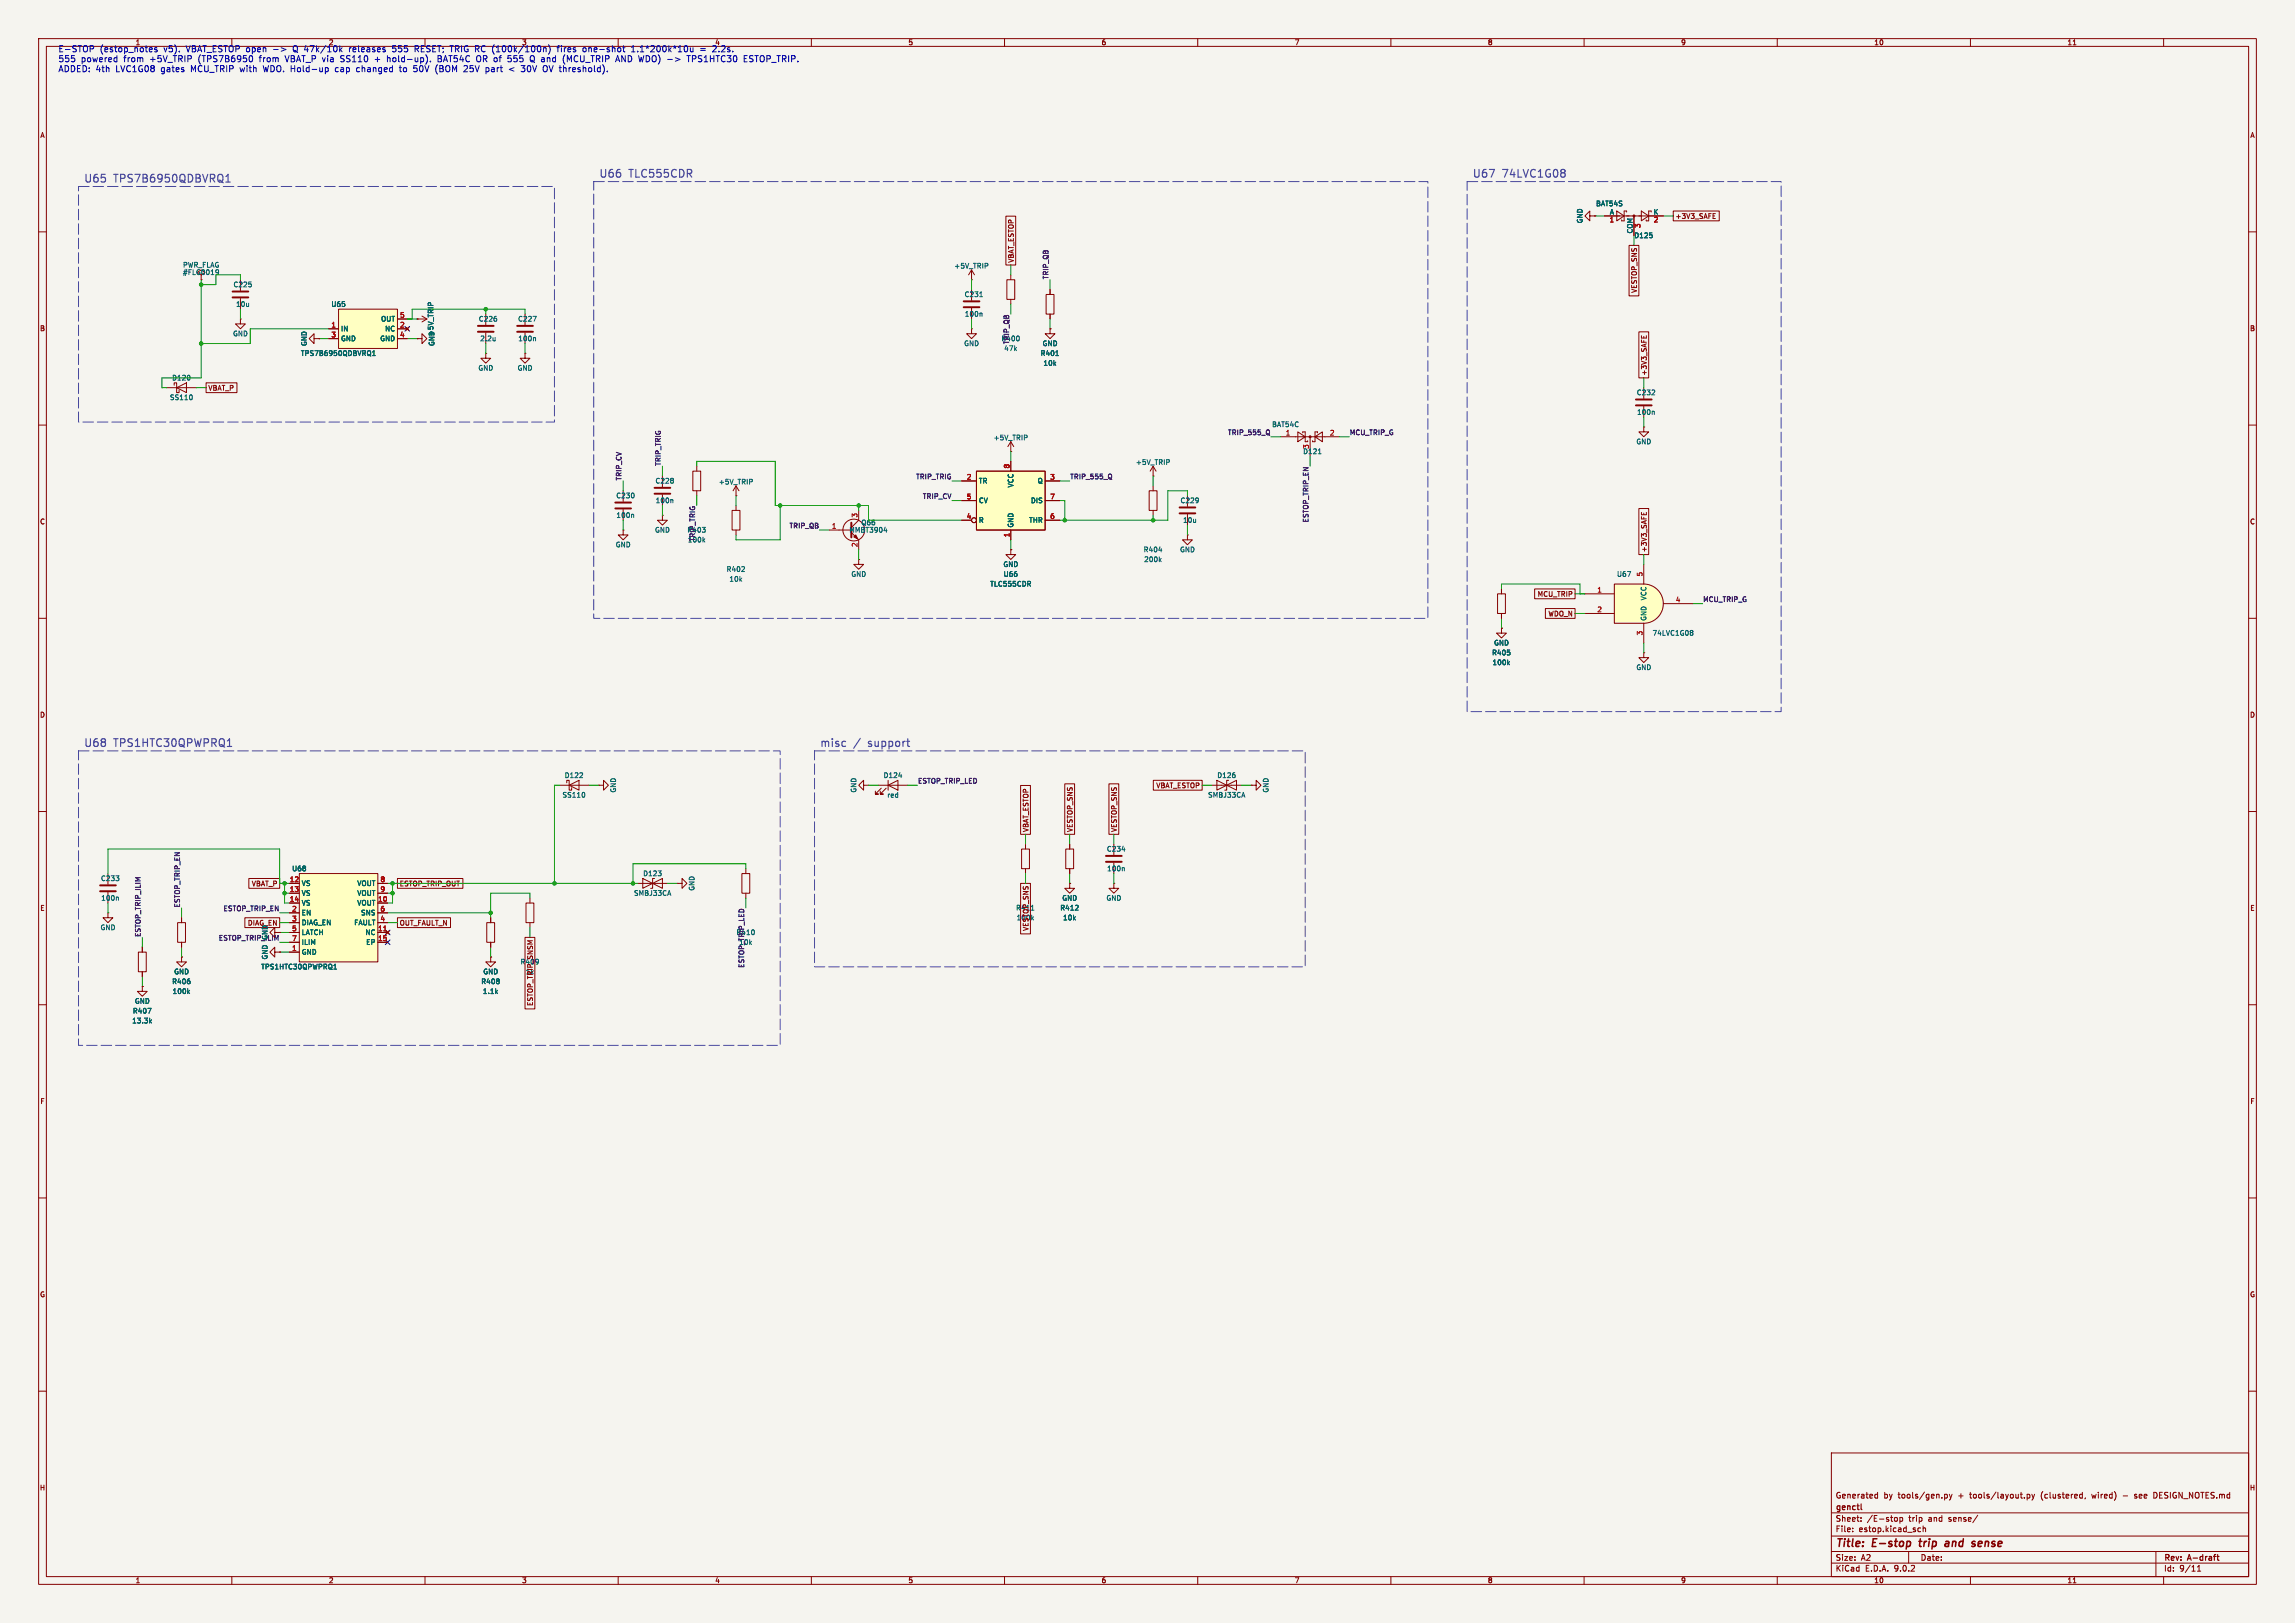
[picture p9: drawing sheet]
<svg xmlns="http://www.w3.org/2000/svg" width="594mm" height="420mm" viewBox="0 0 594 420" stroke-linecap="round" stroke-linejoin="round" font-family="sans-serif">
<defs><g id="words">
<g font-size="2.8" fill="#4848a0">
<text x="21.6" y="47.4">U65</text>
<text x="29.5" y="47.4">TPS7B6950QDBVRQ1</text>
<text x="154.9" y="46.1">U66</text>
<text x="162.9" y="46.1">TLC555CDR</text>
<text x="381" y="46.1">U67</text>
<text x="388.9" y="46.1">74LVC1G08</text>
<text x="21.6" y="193.4">U68</text>
<text x="29.5" y="193.4">TPS1HTC30QPWPRQ1</text>
<text x="212.1" y="193.4">misc</text>
<text x="221.1" y="193.4">/</text>
<text x="225.2" y="193.4">support</text>
</g>
<g font-size="2.8" fill="#840000">
<text x="475" y="400.9">Title:</text>
<text x="484.7" y="400.9">E-stop</text>
<text x="497.7" y="400.9">trip</text>
<text x="505.1" y="400.9">and</text>
<text x="512.9" y="400.9">sense</text>
</g>
<g font-size="2.2" fill="#0000c2">
<text x="15" y="13.8">E-STOP</text>
<text x="15" y="16.4">555</text>
<text x="20.9" y="16.4">powered</text>
<text x="25.8" y="13.8">(estop_notes</text>
<text x="32" y="16.4">from</text>
<text x="38.9" y="16.4">+5V_TRIP</text>
<text x="42.4" y="13.8">v5).</text>
<text x="48.3" y="13.8">VBAT_ESTOP open</text>
<text x="51.5" y="16.4">(TPS7B6950</text>
<text x="67.5" y="16.4">from</text>
<text x="74.3" y="16.4">VBAT_P via</text>
<text x="76.3" y="13.8">Q 47k/10k</text>
<text x="88.9" y="16.4">SS110</text>
<text x="91.1" y="13.8">releases</text>
<text x="97.8" y="16.4">+</text>
<text x="101.2" y="16.4">hold-up).</text>
<text x="102.4" y="13.8">555</text>
<text x="108.3" y="13.8">RESET; TRIG RC (100k/100n)</text>
<text x="114.4" y="16.4">BAT54C</text>
<text x="124.6" y="16.4">OR of</text>
<text x="133" y="16.4">555</text>
<text x="138.9" y="16.4">Q and</text>
<text x="145.8" y="13.8">fires</text>
<text x="147.6" y="16.4">(MCU_TRIP</text>
<text x="152.5" y="13.8">one-shot</text>
<text x="161.5" y="16.4">AND WDO) -&gt;</text>
<text x="165.2" y="13.8">1.1*200k*10u</text>
<text x="180.4" y="16.4">TPS1HTC30</text>
<text x="186.5" y="13.8">2.2s.</text>
<text x="195.2" y="16.4">ESTOP_TRIP.</text>
<text x="15" y="19">ADDED: 4th</text>
<text x="30" y="19">LVC1G08</text>
<text x="41.8" y="19">gates</text>
<text x="49.6" y="19">MCU_TRIP with</text>
<text x="68.6" y="19">WDO. Hold-up</text>
<text x="87.5" y="19">cap</text>
<text x="93.1" y="19">changed</text>
<text x="104.4" y="19">to</text>
<text x="108.2" y="19">50V</text>
<text x="113.9" y="19">(BOM</text>
<text x="121.5" y="19">25V</text>
<text x="127.2" y="19">part</text>
<text x="133.4" y="19">&lt;</text>
<text x="136.7" y="19">30V</text>
<text x="142.5" y="19">OV threshold).</text>
</g>
<g font-size="2.1" fill="#840000">
<text x="475" y="388">Generated</text>
<text x="487.5" y="388">by</text>
<text x="491.3" y="388">tools/gen.py</text>
<text x="507" y="388">+</text>
<text x="510.1" y="388">tools/layout.py</text>
<text x="528.6" y="388">(clustered,</text>
<text x="542" y="388">wired)</text>
<text x="553.3" y="388">see</text>
<text x="558.4" y="388">DESIGN_NOTES.md</text>
<text x="475" y="394">Sheet:</text>
<text x="475" y="391.2">genctl</text>
<text x="483.2" y="394">/E-stop</text>
<text x="494.1" y="394">trip</text>
<text x="499.3" y="394">and</text>
<text x="504.6" y="394">sense/</text>
<text x="475" y="396.7">File:</text>
<text x="481.1" y="396.7">estop.kicad_sch</text>
<text x="475" y="406.9">KiCad</text>
<text x="475" y="404.1">Size:</text>
<text x="481.7" y="404.1">A2</text>
<text x="482.7" y="406.9">E.D.A.</text>
<text x="490.3" y="406.9">9.0.2</text>
<text x="497" y="404.1">Date:</text>
<text x="560" y="404.3">Rev:</text>
<text x="560" y="406.9">Id:</text>
<text x="564.1" y="406.9">9/11</text>
<text x="566.4" y="404.3">A-draft</text>
</g>
<g font-size="1.8" fill="#0000c2">
<text x="35" y="11.9">1</text>
<text x="85" y="11.9">2</text>
<text x="135" y="11.9">3</text>
<text x="185" y="11.9">4</text>
</g>
<g font-size="1.8" fill="#840000">
<text x="235" y="11.9">5</text>
<text x="285" y="11.9">6</text>
<text x="335" y="11.9">7</text>
<text x="385" y="11.9">8</text>
<text x="435" y="11.9">9</text>
<text x="485" y="11.9">10</text>
<text x="535" y="11.9">11</text>
<text x="10.3" y="35.9">A</text>
<text x="582.3" y="35.9">A</text>
<text x="433.5" y="56.8">+3V3_SAFE</text>
<text x="262.6" y="68.1" transform="rotate(-90 262.6 68.1)">VBAT_ESTOP</text>
<text x="423.9" y="75.9" transform="rotate(-90 423.9 75.9)">VESTOP_SNS</text>
<text x="10.3" y="85.9">B</text>
<text x="582.3" y="85.9">B</text>
<text x="53.8" y="101.3">VBAT_P</text>
<text x="426.4" y="97.3" transform="rotate(-90 426.4 97.3)">+3V3_SAFE</text>
<text x="10.3" y="135.9">C</text>
<text x="582.3" y="135.9">C</text>
<text x="426.4" y="143" transform="rotate(-90 426.4 143)">+3V3_SAFE</text>
<text x="397.9" y="154.6">MCU_TRIP</text>
<text x="400.6" y="159.7">WDO_N</text>
<text x="10.3" y="185.9">D</text>
<text x="582.3" y="185.9">D</text>
<text x="299.2" y="204.2">VBAT_ESTOP</text>
<text x="266.4" y="215.4" transform="rotate(-90 266.4 215.4)">VBAT_ESTOP</text>
<text x="277.8" y="215.4" transform="rotate(-90 277.8 215.4)">VESTOP_SNS</text>
<text x="289.2" y="215.4" transform="rotate(-90 289.2 215.4)">VESTOP_SNS</text>
<text x="65.1" y="229.6">VBAT_P</text>
<text x="103.3" y="229.6">ESTOP_TRIP_OUT</text>
<text x="10.3" y="235.9">E</text>
<text x="103.3" y="239.7">OUT_FAULT_N</text>
<text x="262.9" y="235.8">R411</text>
<text x="263" y="238.4">100k</text>
<text x="582.3" y="235.9">E</text>
<text x="266.4" y="241" transform="rotate(-90 266.4 241)">VESTOP_SNS</text>
<text x="134.6" y="249.8">R409</text>
<text x="135.9" y="252.3">1k</text>
<text x="138.1" y="260.4" transform="rotate(-90 138.1 260.4)">ESTOP_TRIP_SNSM</text>
<text x="10.3" y="285.9">F</text>
<text x="582.3" y="285.9">F</text>
<text x="10.3" y="335.9">G</text>
<text x="582.3" y="335.9">G</text>
<text x="10.2" y="385.9">H</text>
<text x="582.2" y="385.9">H</text>
<text x="35" y="409.9">1</text>
<text x="85" y="409.9">2</text>
<text x="135" y="409.9">3</text>
<text x="185" y="409.9">4</text>
<text x="235" y="409.9">5</text>
<text x="285" y="409.9">6</text>
<text x="335" y="409.9">7</text>
<text x="385" y="409.9">8</text>
<text x="435" y="409.9">9</text>
<text x="485" y="409.9">10</text>
<text x="535" y="409.9">11</text>
</g>
<g font-size="1.8" fill="#006464">
<text x="413" y="53.6">BAT54S</text>
<text x="409.8" y="57.9" transform="rotate(-90 409.8 57.9)">GND</text>
<text x="416.5" y="55.6">A</text>
<text x="427.9" y="55.6">K</text>
<text x="422.7" y="60.5" transform="rotate(-90 422.7 60.5)">COM</text>
<text x="422.9" y="61.8">D125</text>
<text x="47.2" y="71.3">#FLG0019</text>
<text x="47.3" y="69.4">PWR_FLAG</text>
<text x="246.9" y="69.7">+5V_TRIP</text>
<text x="60.3" y="74.5">C225</text>
<text x="249.5" y="77.1">C231</text>
<text x="61" y="79.6">10u</text>
<text x="85.7" y="79.6">U65</text>
<text x="98.5" y="83.4">OUT</text>
<text x="123.8" y="83.4">C226</text>
<text x="134" y="83.4">C227</text>
<text x="249.6" y="82.1">100n</text>
<text x="60.2" y="87.2">GND</text>
<text x="79.6" y="89.7" transform="rotate(-90 79.6 89.7)">GND</text>
<text x="88.1" y="86">IN</text>
<text x="88.1" y="88.5">GND</text>
<text x="98.3" y="88.5">GND</text>
<text x="99.6" y="86">NC</text>
<text x="112.4" y="87.1" transform="rotate(-90 112.4 87.1)">+5V_TRIP</text>
<text x="112.6" y="89.7" transform="rotate(-90 112.6 89.7)">GND</text>
<text x="124.2" y="88.5">2.2u</text>
<text x="134" y="88.5">100n</text>
<text x="249.4" y="89.8">GND</text>
<text x="269.7" y="89.8">GND</text>
<text x="77.8" y="92.3">TPS7B6950QDBVRQ1</text>
<text x="259.8" y="91">47k</text>
<text x="269.2" y="92.3">R401</text>
<text x="270" y="94.8">10k</text>
<text x="44.4" y="98.7">D120</text>
<text x="123.7" y="96.1">GND</text>
<text x="133.9" y="96.1">GND</text>
<text x="43.9" y="103.7">SS110</text>
<text x="423.5" y="102.5">C232</text>
<text x="423.6" y="107.5">100n</text>
<text x="329.1" y="110.7">BAT54C</text>
<text x="257" y="114.1">+5V_TRIP</text>
<text x="337.2" y="117.7">D121</text>
<text x="338.8" y="116.3" transform="rotate(-90 338.8 116.3)">3</text>
<text x="423.4" y="115.2">GND</text>
<text x="169.5" y="125.3">C228</text>
<text x="185.9" y="125.6">+5V_TRIP</text>
<text x="253.2" y="125.3">TR</text>
<text x="268.5" y="125.3">Q</text>
<text x="293.9" y="120.5">+5V_TRIP</text>
<text x="159.4" y="129.1">C230</text>
<text x="169.6" y="130.4">100n</text>
<text x="253.2" y="130.4">CV</text>
<text x="262.5" y="126.3" transform="rotate(-90 262.5 126.3)">VCC</text>
<text x="266.7" y="130.4">DIS</text>
<text x="305.4" y="130.4">C229</text>
<text x="159.4" y="134.2">100n</text>
<text x="222.8" y="136.1">Q66</text>
<text x="253.2" y="135.5">R</text>
<text x="262.5" y="136.7" transform="rotate(-90 262.5 136.7)">GND</text>
<text x="266.2" y="135.5">THR</text>
<text x="306.1" y="135.5">10u</text>
<text x="159.3" y="141.8">GND</text>
<text x="169.4" y="138">GND</text>
<text x="219.7" y="138">MMBT3904</text>
<text x="295.9" y="143.1">R404</text>
<text x="305.3" y="143.1">GND</text>
<text x="187.9" y="148.2">R402</text>
<text x="220.2" y="149.5">GND</text>
<text x="259.6" y="146.9">GND</text>
<text x="259.6" y="149.5">U66</text>
<text x="296" y="145.6">200k</text>
<text x="418.4" y="149.5">U67</text>
<text x="188.7" y="150.7">10k</text>
<text x="256.2" y="152">TLC555CDR</text>
<text x="426.3" y="155.5" transform="rotate(-90 426.3 155.5)">VCC</text>
<text x="426.3" y="160.8" transform="rotate(-90 426.3 160.8)">GND</text>
<text x="386.6" y="167.2">GND</text>
<text x="427.6" y="164.7">74LVC1G08</text>
<text x="386.1" y="169.8">R405</text>
<text x="386.2" y="172.3">100k</text>
<text x="423.4" y="173.6">GND</text>
<text x="146" y="201.5">D122</text>
<text x="228.6" y="201.5">D124</text>
<text x="314.9" y="201.5">D126</text>
<text x="145.5" y="206.6">SS110</text>
<text x="159.6" y="205.2" transform="rotate(-90 159.6 205.2)">GND</text>
<text x="221.8" y="205.2" transform="rotate(-90 221.8 205.2)">GND</text>
<text x="229.5" y="206.6">red</text>
<text x="312.6" y="206.6">SMBJ33CA</text>
<text x="328.5" y="205.2" transform="rotate(-90 328.5 205.2)">GND</text>
<text x="286.4" y="220.6">C234</text>
<text x="75.5" y="225.7">U68</text>
<text x="166.4" y="226.9">D123</text>
<text x="286.4" y="225.7">100n</text>
<text x="26" y="228.2">C233</text>
<text x="26.1" y="233.3">100n</text>
<text x="78" y="229.5">VS</text>
<text x="78" y="232">VS</text>
<text x="92.4" y="229.5">VOUT</text>
<text x="92.4" y="232">VOUT</text>
<text x="164" y="232">SMBJ33CA</text>
<text x="179.9" y="230.6" transform="rotate(-90 179.9 230.6)">GND</text>
<text x="274.8" y="233.3">GND</text>
<text x="286.3" y="233.3">GND</text>
<text x="64" y="239.7">DIAG_EN</text>
<text x="78" y="234.5">VS</text>
<text x="78" y="237.1">EN</text>
<text x="78" y="239.6">DIAG_EN</text>
<text x="91.6" y="239.6">FAULT</text>
<text x="92.4" y="234.5">VOUT</text>
<text x="93.3" y="237.1">SNS</text>
<text x="274.3" y="235.8">R412</text>
<text x="275" y="238.4">10k</text>
<text x="25.9" y="240.9">GND</text>
<text x="78" y="242.2">LATCH</text>
<text x="78" y="244.7">ILIM</text>
<text x="94.5" y="242.2">NC</text>
<text x="94.7" y="244.7">EP</text>
<text x="67.5" y="251.1">TPS1HTC30QPWPRQ1</text>
<text x="69.4" y="248.4" transform="rotate(-90 69.4 248.4)">GND GND</text>
<text x="78" y="247.2">GND</text>
<text x="44.4" y="254.9">R406</text>
<text x="44.6" y="257.4">100k</text>
<text x="45" y="252.3">GND</text>
<text x="124.4" y="254.9">R408</text>
<text x="124.9" y="257.4">1.1k</text>
<text x="125" y="252.3">GND</text>
<text x="34.3" y="262.5">R407</text>
<text x="34.8" y="259.9">GND</text>
<text x="34.1" y="265">13.3k</text>
</g>
<g font-size="1.8" fill="#a90000">
<text x="416.5" y="57.9">1</text>
<text x="424.9" y="59.1" transform="rotate(-90 424.9 59.1)">3</text>
<text x="427.9" y="57.9">2</text>
<text x="103.4" y="82.3">5</text>
<text x="85.7" y="84.8">1</text>
<text x="85.7" y="87.4">3</text>
<text x="103.4" y="84.8">2</text>
<text x="103.4" y="87.4">4</text>
<text x="332.7" y="112.8">1</text>
<text x="344.1" y="112.8">2</text>
<text x="250.1" y="124.2">2</text>
<text x="261.4" y="121.4" transform="rotate(-90 261.4 121.4)">8</text>
<text x="271.7" y="124.2">3</text>
<text x="250.1" y="129.3">5</text>
<text x="271.7" y="129.3">7</text>
<text x="215.2" y="136.9">1</text>
<text x="222" y="134.1" transform="rotate(-90 222 134.1)">3</text>
<text x="250.1" y="134.4">4</text>
<text x="271.7" y="134.4">6</text>
<text x="222" y="141.7" transform="rotate(-90 222 141.7)">2</text>
<text x="261.4" y="139.1" transform="rotate(-90 261.4 139.1)">1</text>
<text x="425.2" y="149.3" transform="rotate(-90 425.2 149.3)">5</text>
<text x="413.3" y="153.4">1</text>
<text x="433.6" y="156">4</text>
<text x="413.3" y="158.5">2</text>
<text x="425.2" y="164.5" transform="rotate(-90 425.2 164.5)">3</text>
<text x="74.9" y="228.3">12</text>
<text x="74.9" y="230.9">13</text>
<text x="74.9" y="233.4">14</text>
<text x="97.7" y="233.4">10</text>
<text x="98.4" y="228.3">8</text>
<text x="98.4" y="230.9">9</text>
<text x="75.5" y="236">2</text>
<text x="75.5" y="238.5">3</text>
<text x="98.4" y="236">6</text>
<text x="98.4" y="238.5">4</text>
<text x="75.5" y="241">5</text>
<text x="75.5" y="243.6">7</text>
<text x="97.7" y="241">11</text>
<text x="97.7" y="243.6">15</text>
<text x="75.5" y="246.1">1</text>
</g>
<g font-size="1.8" fill="#0f0f0f">
<text x="271.4" y="72.4" transform="rotate(-90 271.4 72.4)">TRIP_QB</text>
<text x="259.1" y="88.5">R400</text>
<text x="261.3" y="89.2" transform="rotate(-90 261.3 89.2)">TRIP_QB</text>
<text x="317.7" y="112.7">TRIP_555_Q</text>
<text x="349.2" y="112.7">MCU_TRIP_G</text>
<text x="160.9" y="124.5" transform="rotate(-90 160.9 124.5)">TRIP_CV</text>
<text x="171.1" y="120.7" transform="rotate(-90 171.1 120.7)">TRIP_TRIG</text>
<text x="237" y="124.1">TRIP_TRIG</text>
<text x="276.9" y="124.1">TRIP_555_Q</text>
<text x="238.7" y="129.2">TRIP_CV</text>
<text x="204.2" y="136.8">TRIP_QB</text>
<text x="338.7" y="135.3" transform="rotate(-90 338.7 135.3)">ESTOP_TRIP_EN</text>
<text x="177.8" y="138">R403</text>
<text x="177.9" y="140.6">100k</text>
<text x="180" y="140.2" transform="rotate(-90 180 140.2)">TRIP_TRIG</text>
<text x="440.7" y="155.9">MCU_TRIP_G</text>
<text x="237.5" y="202.9">ESTOP_TRIP_LED</text>
<text x="46.6" y="234.9" transform="rotate(-90 46.6 234.9)">ESTOP_TRIP_EN</text>
<text x="57.7" y="235.9">ESTOP_TRIP_EN</text>
<text x="36.5" y="242.6" transform="rotate(-90 36.5 242.6)">ESTOP_TRIP_ILIM</text>
<text x="56.5" y="243.5">ESTOP_TRIP_ILIM</text>
<text x="190.5" y="242.2">R410</text>
<text x="191.2" y="244.7">10k</text>
<text x="192.7" y="250.6" transform="rotate(-90 192.7 250.6)">ESTOP_TRIP_LED</text>
</g>
</g></defs>
<path d="M0 0h594v420h-594z" fill="#f5f4ef" stroke="#f5f4ef" stroke-width=".26"/>
<g fill="none" stroke="#840000" stroke-width=".26">
<path d="M10 10h574v400h-574zM12 12h570v396h-570zM60 10v2M110 10v2M160 10v2M210 10v2M260 10v2M310 10v2M360 10v2M410 10v2M460 10v2M510 10v2"/>
<path d="M536.6 11.6h.7M560 10v2M10 60h2M582 60h2M10 110h2M582 110h2M10 160h2M582 160h2M10 210h2M582 210h2M35.8 246.4h2v5.1h-2zM36.8 245.1v1.3"/>
<path d="M36.8 251.5v1.2M10 260h2M582 260h2M10 310h2M582 310h2M10 360h2M474 376h108v32h-108zM582 360h2M474 397.5h108M474 391.5h108M479.5 396.2v.2M479.5 395.4v.2"/>
<path d="M481.7 393.5v.2M481.7 392.7v.2M485.4 387.6h.6M485.4 386.7h.6M486 386.2v1.5M490.5 392.7h.3l.3 .3-.1 .5-.5 .1M491.7 392.7h.5l.3 .3-.2 .6h-.6M491.7 392.7v1.5M496.5 396.3h.6M496.5 395.4h.6M497.7 395.5l.6-.1 .1 1M497.7 394.9v1.5"/>
<path d="M503.3 386.7h.4l.3 .3-.1 .6h-.6M503.3 386.7v1.5M504.5 386.7l.4 1M504.9 387.7l-.4 .5M505.2 386.7l-.3 1M511.9 392.1l-1.3 1.9M524.7 386.7h.4l.3 .3-.2 .6h-.5M524.7 386.7v1.5M525.9 386.7l.3 1M526.2 387.7l-.3 .5M526.6 386.7l-.4 1M538.8 386.7h.2"/>
<path d="M539 386.2v1.5M539 387.6l-.2 .1M539.7 387.6l-.1 .3M549.5 387.1h1.2M552.5 387.6l.4 .1M552.7 386.7l-.2 .2 .2 .3M558 386.2h-.5v1.5l.5-.1M60 408v2M110 408v2M160 408v2M210 408v2M260 408v2"/>
<path d="M310 408v2M360 408v2M410 408v2M460 408v2M474 404.5h108M474 401.5h108M494 401.5v3M510 408v2M536.6 409.6h.7M558 401.5v6.5M560 408v2M568.7 406.6h.9"/>
<path d="M568.7 405.5l.5-.4v1.5"/>
</g>
<path d="M481.7 390.5l.2 .2M573.8 402.8h.5M574 402.3v1.3l.3 .2" fill="none" stroke="#840000" stroke-width=".3"/>
<path d="M494.4 399l.1 .2-.2 .8M496.7 398.9h.7M497 398.2l-.2 1.7 .3 .3M503.6 399h.8M504.4 399.3l-.9 .2-.1 .4 .2 .3 .7-.1M512.2 399l-.2 .9 .2 .3M513 399.3l-1 .2" fill="none" stroke="#840000" stroke-width=".4"/>
<path d="M38.3 260.9h.8l-.5 1.3M38.9 264.3l.3 .4M39.2 263.9l-.5 .5" fill="none" stroke="#006464" stroke-width=".26"/>
<path d="M425.4 151.1a5.1 5.1 0 0 1 5.1 5.1 5.1 5.1 0 0 1-5.1 5.1z" fill="#ffffc2" stroke="#ffffc2" stroke-width=".26"/>
<path d="M417.8 151.1h7.6v10.2h-7.6z" fill="#ffffc2"/>
<g fill="none" stroke="#840000" stroke-width=".26">
<path d="M411.5 55.9v-1.3l-1.3 1.3 1.3 1.3v-1.3h1.2M412.7 55.9h.1M415.3 55.9h15.2M418.5 54.6l1.9 1.3-1.9 1.3zM421 54.9v-.3h-.6v2.6h-.7v-.3M422.9 55.9v5.1M424.8 54.6l1.9 1.3-1.9 1.3zM427.4 54.9v-.3h-.7v2.6h-.6v-.3M261.6 116.8h.1M261.6 114.3l-.7 1.3M261.6 114.3l.8 1.3M261.6 114.3v2.5"/>
<path d="M425.4 100.3v2.8M425.4 105.2v2.8M261.6 142.2v1.3h1.3l-1.3 1.3-1.3-1.3h1.3M261.6 142.2h.1M410.2 153.7h7.6M410.2 158.8h7.6M425.4 151.1a5.1 5.1 0 0 1 5.1 5.1 5.1 5.1 0 0 1-5.1 5.1M425.4 151.1h-7.6v10.2h7.6M425.4 146.1v5M430.5 156.2h7.6M425.4 168.9v1.3h1.3l-1.3 1.3-1.2-1.3h1.2M425.4 168.9h.1"/>
<path d="M425.4 161.3v5.1M154.9 203.2h1.3v-1.3l1.3 1.3-1.3 1.3v-1.3M154.9 203.2h.1M46 238.8h2v5h-2zM47 237.5v1.3M165.1 228.6h7.6M166.4 227.3v2.6l5-2.6v2.6zM169.4 227.3h-.5v2.6h-.5M175.3 228.6h1.2v-1.3l1.3 1.3-1.3 1.3v-1.3M175.3 228.6h.1M192 226.1h2.1v5h-2.1zM193 224.8v1.3"/>
<path d="M193 231.1v1.3M36.8 255.3v1.2h1.3l-1.3 1.3-1.2-1.3h1.2M36.8 255.3h.1M47 247.7v1.2h1.3l-1.3 1.3-1.3-1.3h1.3M47 247.7h.1M47 243.8v1.3M71.1 246.4v-1.3l-1.3 1.3 1.3 1.3v-1.3h1.3M72.4 246.4h.1"/>
</g>
<path d="M265.7 112.7v.5M428 106.4l.2 .2v.7M437.7 163.1l.5 .3-.3 .3M437.7 163.7h.2M437.9 163.7l.3 .5-.5 .2M48.7 256.6l.4 .5M49.1 256.3l-.5 .5" fill="none" stroke="#006464" stroke-width=".26"/>
<path d="M423.4 103.4h4.1M423.4 104.9h4.1" fill="none" stroke="#840000" stroke-width=".51"/>
<circle cx="422.9" cy="55.9" r=".25" fill="#840000" stroke="#840000" stroke-width=".26"/>
<path d="M77.5 226.1h20.3v22.8h-20.3z" fill="#ffffc2"/>
<g fill="none" stroke="#840000" stroke-width=".26">
<path d="M62.2 82.6v1.2h1.3l-1.3 1.3-1.2-1.3h1.2M62.2 82.6h.1M81.3 87.6v-1.2l-1.3 1.2 1.3 1.3v-1.3h1.2M82.5 87.6h.1M144.8 203.2h7.6M146.7 202.6v-.7h.6v2.6h.7v-.7M147.3 203.2l2.6-1.3v2.6zM74.9 228.6h2.6M74.9 231.1h2.6M74.9 233.7h2.6M74.9 236.2h2.6M74.9 238.8h2.6"/>
<path d="M77.5 226.1h20.3v22.8h-20.3zM97.8 228.6h2.5M97.8 231.1h2.5M97.8 233.7h2.5M97.8 236.2h2.5M97.8 238.8h2.5M74.9 241.3h2.6M74.9 243.8h2.6M74.9 246.4h2.6M97.8 241.3h2.5M97.8 243.8h2.5M99.9 240.9l.8 .8"/>
<path d="M100.7 240.9l-.8 .8"/>
</g>
<path d="M99.3 240.9h.7" fill="none" stroke="#a90000" stroke-width=".26"/>
<path d="M151.3 205.3v.8M86.4 250.8h.7" fill="none" stroke="#006464" stroke-width=".26"/>
<path d="M87.6 80h15.3v10.2h-15.3z" fill="#ffffc2"/>
<g fill="none" stroke="#840000" stroke-width=".26">
<path d="M52.1 71.1l1-.6-1-.6-1 .6 1 .6v1.3M52.1 72.4h.1M62.2 72.4v2.8M62.2 77.2v2.8M45.1 99.7v-.6h.6v2.5h.7v-.6M85.1 85.1h2.5M85.1 87.6h2.5M87.6 80h15.3v10.2h-15.3zM102.9 85.1h2.5M102.9 87.6h2.5M102.9 82.6h2.5M105 84.7l.8 .8"/>
<path d="M105.8 84.7l-.8 .8M43.2 100.3h7.6M45.7 100.3l2.6-1.2v2.5zM222.2 144.8v1.3h1.3l-1.3 1.2-1.2-1.2h1.2M222.2 144.8h.1M27.9 236.2v1.3h1.3l-1.3 1.3-1.2-1.3h1.2M27.9 236.2h.1M27.9 226.1v2.8M27.9 230.9v2.8M71.1 241.3v-1.3l-1.3 1.3 1.3 1.3v-1.3h1.3M72.4 241.3h.1"/>
</g>
<path d="M56.6 70l-.1 .8-.5 .3M56.6 70.3l-.5 .3M96.4 92h.8M96.4 91.1l.4-.4v1.3M49.7 102.4v.8M30.5 232.1l.2 .2v.7" fill="none" stroke="#006464" stroke-width=".26"/>
<path d="M60.2 75.4h4.1M60.2 77h4.1M25.9 229.1h4.1M25.9 230.6h4.1" fill="none" stroke="#840000" stroke-width=".51"/>
<path d="M252.7 121.9h17.8v15.3h-17.8z" fill="#ffffc2"/>
<g fill="none" stroke="#840000" stroke-width=".26">
<path d="M260.3 55.9h2.6v12.7h-2.6zM412.7 55.9h.1M415.3 55.9h3.8M422.9 55.9v5.1M426.7 55.9h3.8M433.1 54.6h11.9v2.6h-11.9zM443.4 55.9h.4M443.4 56.6h.6M443.4 55.3h.6M251.5 72.4h.1M251.5 69.9v2.5M251.5 74.9v2.8"/>
<path d="M251.5 79.8v2.8M251.5 69.9l-.8 1.2M251.5 69.9l.7 1.2M260.6 72.4h2v5.1h-2zM261.6 71.1v1.3M261.6 77.5v1.2M270.8 76.2h2v5.1h-2zM271.8 74.9v1.3M421.6 63.5h2.6v13.1h-2.6zM53.3 99.1h8v2.5h-8zM82.5 87.6h.1M85.1 85.1h2.5"/>
<path d="M85.1 87.6h2.5M102.9 82.6h2.5M102.9 85.1h2.5M102.9 87.6h2.5M105 84.7l.8 .8M105.8 84.7l-.8 .8M107.9 87.6h1.3v-1.2l1.3 1.2-1.3 1.3v-1.3M107.9 87.6h.1M107.9 82.6h.1M107.9 82.6h2.6M109.2 81.8l1.3 .8M110.5 82.6l-1.3 .7"/>
<path d="M125.7 91.4v1.3h1.3l-1.3 1.3-1.2-1.3h1.2M125.7 91.4h.1M125.7 81.3v2.8M125.7 86.1v2.8M135.9 91.4v1.3h1.3l-1.3 1.3-1.3-1.3h1.3M135.9 91.4h.1M135.9 81.3v2.8M135.9 86.1v2.8M251.5 85.1v1.3h1.2l-1.2 1.2-1.3-1.2h1.3M251.5 85.1h.1M271.8 85.1v1.3h1.2l-1.2 1.2-1.3-1.2h1.3M271.8 85.1h.1"/>
<path d="M271.8 81.3v1.3M424.2 85.9h2.5v11.9h-2.5zM424.9 86.9v.6M425.5 87.1v.4M426.1 86.9v.6M261.6 119.4v2.5M331.5 113h15.2M335.9 111.8l1.9 1.2-1.9 1.3zM337.2 112v-.2h.6v2.5h.7v-.3M339.1 113v5.1M340.4 113l1.9-1.2v2.5zM341 112v-.2h-.6v2.5h-.7v-.3"/>
<path d="M425.4 110.5v1.3h1.3l-1.3 1.2-1.2-1.2h1.2M425.4 110.5h.1M161.3 137.2v1.2h1.3l-1.3 1.3-1.3-1.3h1.3M161.3 137.2h.1M161.3 127v2.8M161.3 131.8v2.8M171.4 133.4v1.2h1.3l-1.3 1.3-1.2-1.3h1.2M171.4 133.4h.1M171.4 123.2v2.8M171.4 128v2.8M179.3 121.9h2.1v5.1h-2.1zM180.3 120.7v1.2"/>
<path d="M180.3 127v1.3M189.5 132.1h2v5.1h-2zM190.5 128.3h.1M190.5 125.7v2.6M190.5 130.8v1.3M190.5 137.2v1.2M190.5 125.7l-.8 1.3M190.5 125.7l.8 1.3M214.6 137.2h5.7M220.3 137.8l1.9 1.9v2.5M222.2 132.1v2.5l-1.9 1.9M248.9 124.5h3.8"/>
<path d="M248.9 129.5h3.8M248.9 134.6h2.6M252.7 121.9h17.8v15.3h-17.8zM261.6 137.2v2.5M270.5 124.5h3.8M270.5 129.5h3.8M270.5 134.6h3.8M297.4 127h2.1v5.1h-2.1zM298.4 123.2h.1M298.4 120.7l-.7 1.2M298.4 120.7l.8 1.2M298.4 120.7v2.5"/>
<path d="M298.4 125.7v1.3M298.4 132.1v1.3M307.3 138.4v1.3h1.3l-1.3 1.3-1.2-1.3h1.2M307.3 138.4h.1M307.3 128.3v2.8M307.3 133.1v2.8M424.2 131.6h2.5v11.9h-2.5zM424.9 132.6v.6M425.5 132.8v.4M426.1 132.6v.6M261.6 142.2h.1M387.6 153.7h2v5.1h-2z"/>
<path d="M388.6 152.4v1.3M388.6 158.8v1.2M397.2 152.4h10.5v2.5h-10.5zM400 157.5h7.7v2.5h-7.7zM388.6 162.6v1.2h1.3l-1.3 1.3-1.3-1.3h1.3M388.6 162.6h.1M223.5 203.2v-1.3l-1.3 1.3 1.3 1.3v-1.3h1.3M224.8 203.2h.1M227.3 203.2h7.6M228.1 204l-1.5 1.5h.7h-.7v-.8M229.4 204l-1.6 1.5h.8h-.8v-.8M229.9 203.2l2.5-1.3v2.6z"/>
<path d="M229.9 201.9v2.6M264.2 203.3h2.5v12.6h-2.5zM264.4 219.7h2v5.1h-2zM265.4 218.4v1.3M275.6 202.8h2.5v13.1h-2.5zM275.8 219.7h2.1v5.1h-2.1zM276.9 218.4v1.3M287 202.8h2.6v13.1h-2.6zM288.3 218.4v2.8M298.5 201.9h12.6v2.6h-12.6zM313.7 203.2h7.6M315 201.9v2.6l5-2.6v2.6z"/>
<path d="M318 201.9h-.5v2.6h-.5M323.8 203.2h1.3v-1.3l1.3 1.3-1.3 1.3v-1.3M323.8 203.2h.1M47 237.5v1.3M63.4 237.5h9v2.5h-9zM64.4 227.3h8v2.6h-8zM74.9 228.6h2.6M74.9 231.1h2.6M74.9 233.7h2.6M74.9 236.2h2.6M74.9 238.8h2.6M97.8 228.6h2.5"/>
<path d="M97.8 231.1h2.5M97.8 233.7h2.5M97.8 236.2h2.5M97.8 238.8h2.5M102.9 237.5h13.7v2.5h-13.7zM102.9 227.3h16.9v2.6h-16.9zM126 238.8h2v5h-2zM127 237.5v1.3M136.1 233.7h2.1v5.1h-2.1zM137.2 232.4v1.3M137.2 238.8v1.2M264.2 228.6h2.5v13.1h-2.5z"/>
<path d="M265.4 224.8v1.3M276.9 228.6v1.3h1.2l-1.2 1.2-1.3-1.2h1.3M276.9 228.6h.1M276.9 224.8v1.3M288.3 228.6v1.3h1.3l-1.3 1.2-1.3-1.2h1.3M288.3 228.6h.1M288.3 223.3v2.8M36.8 255.3h.1M36.8 245.1v1.3M36.8 251.5v1.2M47 247.7h.1M47 243.8v1.3"/>
<path d="M72.4 241.3h.1M72.4 246.4h.1M74.9 241.3h2.6M74.9 243.8h2.6M74.9 246.4h2.6M97.8 241.3h2.5M97.8 243.8h2.5M99.9 240.9l.8 .8M100.7 240.9l-.8 .8M127 247.7v1.2h1.3l-1.3 1.3-1.3-1.3h1.3M127 247.7h.1M127 243.8v1.3"/>
<path d="M135.9 242.6h2.5v18.5h-2.5z"/>
<circle cx="221" cy="137.2" r="2.82"/>
<circle cx="252.1" cy="134.6" r=".63"/>
</g>
<g fill="none" stroke="#006464" stroke-width=".26">
<path d="M110.9 78.4h.5M253.6 76.8h.7M255.6 68.2v.5M96.4 92h.8M96.4 91.1l.4-.4v1.3M128.1 87.4v.8M128.1 88.1h.1M137.9 81.9h.9l-.6 1.2M138.4 87.4l.2 .1v.7M254 81l.2 .2v.7M273.3 92h.7M302.6 119v.5"/>
<path d="M341.2 117.4h.7M163.8 133.1l.2 .2v.6M174 129.3l.2 .2v.6M182.1 139.8l.3 .5M182.4 139.4l-.5 .5M194.6 124.1v.5M228.8 137.3h.8M229.4 136.9v.8M299.9 142.4h.8M300.2 144.9l.3 .5M300.5 144.5l-.4 .5M390.3 171.5l.4 .5"/>
<path d="M390.7 171.2l-.5 .5M232.6 200.8h.8M290.4 219.9h.8M266.9 235.5h.7M267.2 237.6l.3 .5M267.5 237.2l-.5 .5M290.8 224.5l.2 .2v.7M48.7 256.6l.4 .5M49.1 256.3l-.5 .5M86.4 250.8h.7M38.3 260.9h.8l-.5 1.3M38.9 264.3l.3 .4"/>
<path d="M39.2 263.9l-.5 .5"/>
</g>
<g fill="none" stroke="#840000" stroke-width=".51">
<path d="M249.4 78h4.1M249.4 79.5h4.1M123.7 84.3h4.1M123.7 85.9h4.1M133.9 84.3h4M133.9 85.9h4M159.3 130h4M159.3 131.6h4M169.4 126.2h4.1M169.4 127.8h4.1M220.3 135.3v3.8M305.3 131.3h4.1"/>
<path d="M305.3 132.8h4.1M286.3 221.5h4M286.3 223h4"/>
</g>
<g fill="#840000" stroke="#840000" stroke-width=".26">
<path d="M221 138.9l.5-.5 .5 1z"/>
<circle cx="339.1" cy="113" r=".25"/>
</g>
<path d="M328.5 112.6h.1M287.7 124l.1 .1" fill="none" stroke="#0f0f0f" stroke-width=".26"/>
<g fill="none" stroke="#009600" stroke-width=".26">
<path d="M412.7 55.9h2.6M430.5 55.9h2.6M52.1 72.4v25.4h-10.2v2.5h1.3M62.2 72.4v-1.3h-6.3v2.6h-3.8M251.5 72.4v2.5M261.6 68.6v2.5M261.6 78.7v2.6M271.8 72.4v2.5M422.9 61v2.5M62.2 80v2.6M82.5 87.6h2.6M85.1 85.1h-20.3v3.8h-12.7"/>
<path d="M105.4 87.6h2.5M105.4 82.6h2.5M125.7 80v1.3M125.7 88.9v2.5M135.9 81.3v-1.3h-29.2v2.6M135.9 88.9v2.5M251.5 82.6v2.5M271.8 82.6v2.5M425.4 97.8v2.5M50.8 100.3h2.5M261.6 116.8v2.6M328.9 113h2.6"/>
<path d="M339.1 118.1v2.6M346.7 113h2.5M425.4 108v2.5M161.3 124.5v2.5M161.3 134.6v2.6M171.4 120.7v2.5M171.4 130.8v2.6M180.3 120.7v-1.3h20.4v11.4h24.1v3.8h24.1M180.3 128.3v2.5M190.5 128.3v2.5M201.9 130.8v8.9h-11.4v-1.3M212.1 137.2h2.5"/>
<path d="M222.2 130.8v1.3M246.4 124.5h2.5M246.4 129.5h2.5M261.6 139.7v2.5M274.3 124.5h2.6M274.3 129.5h1.3v5.1M298.4 123.2v2.5M298.4 133.4v1.2M307.3 128.3v-1.3h-5v7.6h-28M307.3 135.9v2.5M222.2 142.2v2.6M388.6 152.4v-1.3h20.3v2.6"/>
<path d="M407.7 153.7h2.5M407.7 158.8h2.5M425.4 143.5v2.6M438.1 156.2h2.6M388.6 160v2.6M425.4 166.4v2.5M144.8 203.2h-1.3v25.4M152.4 203.2h2.5M224.8 203.2h2.5M234.9 203.2h2.6M265.4 215.9v2.5M276.9 215.9v2.5"/>
<path d="M288.3 215.9v2.5M311.1 203.2h2.6M321.3 203.2h2.5M27.9 226.1v-6.4h44.5v8.9h2.5M27.9 233.7v2.5M47 235v2.5M72.4 236.2h2.5M72.4 238.8h2.5M73.7 231.1h1.2M73.7 228.6v5.1h1.2M100.3 231.1h1.3M100.3 228.6h64.8"/>
<path d="M100.3 236.2h26.7M100.3 238.8h2.6M101.6 228.6v5.1h-1.3M137.2 232.4v-1.3h-10.2v6.4M172.7 228.6h2.6M193 224.8v-1.3h-29.2v5.1M193 232.4v2.6M265.4 226.1v2.5M276.9 226.1v2.5M288.3 226.1v2.5M36.8 242.6v2.5M36.8 252.7v2.6"/>
<path d="M47 245.1v2.6M72.4 243.8h2.5M72.4 246.4h2.5M72.4 241.3h2.5M127 245.1v2.6M137.2 240v2.6"/>
</g>
<path d="M104.8 84.5l1.2 1.2M106 84.5l-1.2 1.2M99.7 243.2l1.2 1.2M99.7 240.7l1.2 1.2M100.9 243.2l-1.2 1.2M100.9 240.7l-1.2 1.2" fill="none" stroke="#000084" stroke-width=".26"/>
<path d="M58.5 47.1h1.1M58.8 45.4l.2-.3v2" fill="none" stroke="#4848a0" stroke-width=".3"/>
<g fill="none" stroke="#0000c2" stroke-width=".26">
<path d="M23.9 11.8l.3 .3-.3 .6M30.3 14.4v1.6M30.3 15.9l-.2 .1M39.3 12.4l.1 .3-.8 .2M40.6 12.4h-.4l-.2 .2 .1 .2 .5 .2v.3h-.6M65.4 15l-.2 .8-.3 .2M70.8 12.8h1.2M72.8 12.4l1.2 .4-1.2 .5M84.2 17.6l.5-.1 .3 .3-.2 .7h-.6M86.9 17.7v.7M87.9 11.8v1.6M88.1 12.8l.4 .6"/>
<path d="M88.2 15.9l.2 .1M88.2 14.5v.5M88.5 12.4l-.6 .6M90.5 12.4v1M90.5 12.5v.2M92.4 17.6l-.1 .2 .1 .7M97.1 15.4h1.2M100.3 14.4v1.6M100.7 14.9l-.4 .2M101.6 13.3l.2 .1M102.4 11.8h-.7l-.1 .8 .2-.2M103.6 17v1.3l.2 .3"/>
<path d="M107.1 18.4l.6 .2M107.1 17v.7l.2-.1M107.4 12.7h.7M108.1 11.8h-.7v1.6M110.6 14.9l-.1 1.2M111.4 15.8v.2M112.9 18.5l.3 .7M113.2 16.7l-.3 .7M113.4 14.4v1.6h.6M113.4 15.2h.5M120.9 17.7l-.9 .9h1M123.4 15.8l.7 .2"/>
<path d="M126 17.5h.3l.3 .3-.1 .6-.5 .2M132.1 15l.2 .2M132.3 15.8l-.6 .2M133 17.5l-1.2 .5 1.2 .4M135.9 17l-.6 .6 .5 .1 .1 .6-.3 .3h-.5M137.3 15.8l.3 .2 .6-.2M137.5 15.6l.7 .5M141.3 12.4v1M141.6 17.2l.1 .8-.3 .5M142 11.6a1.83 1.83 0 0 1 0 2.4M144.2 12.4h.6M144.8 11.8l-.4 .2v1.4"/>
<path d="M147.4 15.5l-.6-1.1v1.6M150.9 12.5l.3-.1 .4 .1 .1 .6-.1 .2h-.7zM163.4 13.4h1M163.4 12.3l.5-.5v1.6M178.2 14.4v1.6M179.2 15.2h.6M179.4 12.4v1M179.4 13.3l-.3 .1M179.8 14.4h-.6v1.6M181.3 12.6h1.3M181.3 13h1.3M185.3 12.5l-.9 .9h1"/>
<path d="M194 15.9l.6 .1M194.7 14.4h-.4l-.3 .3 .1 .4 .5 .1"/>
</g>
<path d="M20.3 48.3h123.2v60.9h-123.2zM153.7 47h215.9v113h-215.9zM379.7 47h81.3v137.2h-81.3zM20.3 194.3h181.6v76.2h-181.6zM210.8 194.3h127v55.9h-127z" fill="none" stroke="#4848a0" stroke-width=".26" stroke-dasharray="2.7 1"/>
<path d="M99.3 240.9h.7" fill="none" stroke="#a90000" stroke-width=".26"/>
<g fill="#009600" stroke="#009600" stroke-width=".26">
<circle cx="125.7" cy="80" r=".46"/>
<circle cx="127" cy="236.2" r=".46"/>
<circle cx="101.6" cy="228.6" r=".46"/>
<circle cx="101.6" cy="231.1" r=".46"/>
<circle cx="73.7" cy="228.6" r=".46"/>
<circle cx="73.7" cy="231.1" r=".46"/>
<circle cx="52.1" cy="73.7" r=".46"/>
<circle cx="52.1" cy="88.9" r=".46"/>
<circle cx="143.5" cy="228.6" r=".46"/>
<circle cx="163.8" cy="228.6" r=".46"/>
<circle cx="201.9" cy="130.8" r=".46"/>
<circle cx="222.2" cy="130.8" r=".46"/>
<circle cx="275.6" cy="134.6" r=".46"/>
<circle cx="298.4" cy="134.6" r=".46"/>
</g>
<use href="#words"/>
</svg>
